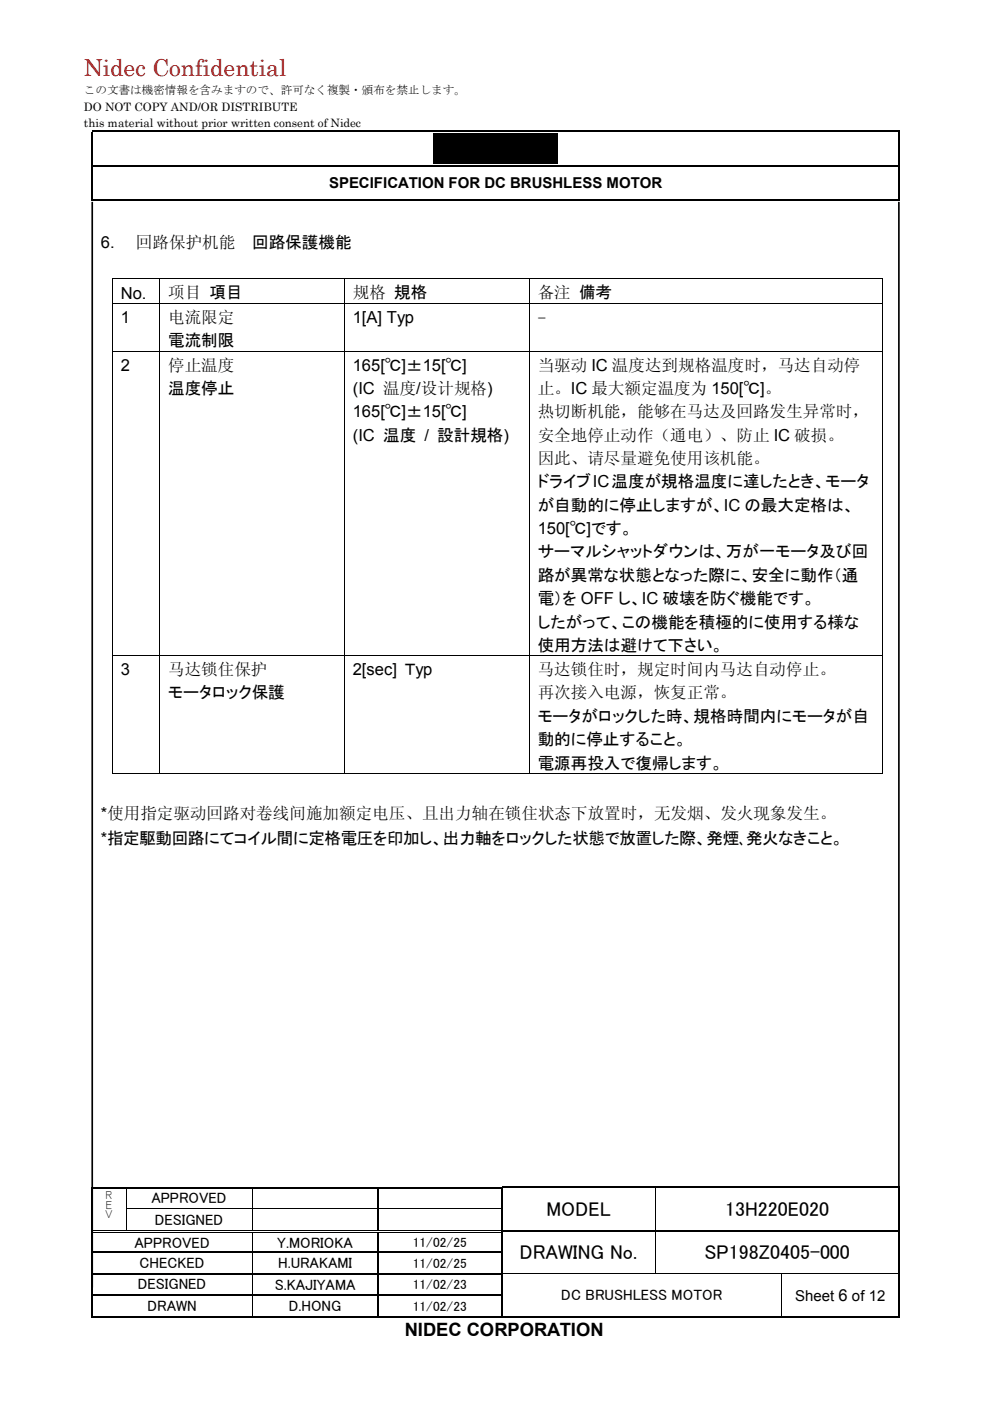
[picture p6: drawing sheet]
<svg xmlns="http://www.w3.org/2000/svg" width="210mm" height="297mm" viewBox="0 0 210 297" stroke-linecap="round" stroke-linejoin="round" font-family="sans-serif">
<defs><g id="words">
<text font-size="5" fill="#f00" x="17.8" y="16.2">Nidec Confidential</text>
<g font-size="4.2">
<text x="115.9" y="257.7">MODEL</text>
<text x="153.8" y="257.7">13H220E020</text>
<text x="110.2" y="266.9">DRAWING No.</text>
<text x="149.4" y="266.9">SP198Z0405-000</text>
</g>
<text font-size="3.9" x="85.8" y="283.2">NIDEC CORPORATION</text>
<g font-size="3.5">
<text x="21.4" y="52.5">6.</text>
<text x="28.8" y="52.5">回路保护机能</text>
<text x="53.5" y="52.5">回路保護機能</text>
<text x="25.6" y="63.3">No.</text>
<text x="35.6" y="63.3">项目 項目</text>
<text x="74.8" y="63.3">规格 規格</text>
<text x="114" y="63.3">备注 備考</text>
<text x="25.6" y="68.5">1</text>
<text x="35.6" y="68.5">电流限定</text>
<text x="74.8" y="68.5">1[A] Typ</text>
<text x="114" y="68.7">-</text>
<text x="35.6" y="73.4">電流制限</text>
<text x="25.6" y="78.6">2</text>
<text x="35.6" y="83.5">温度停止</text>
<text x="35.6" y="78.6">停止温度</text>
<text x="74.8" y="78.6">165[℃]±15[℃]</text>
<text x="74.8" y="83.5">(IC 温度/设计规格)</text>
<text x="114" y="83.5">止。IC 最大额定温度为 150[℃]。</text>
<text x="114" y="78.6">当驱动 IC 温度达到规格温度时，马达自动停</text>
<text x="74.8" y="88.5">165[℃]±15[℃]</text>
<text x="114" y="88.5">热切断机能，能够在马达及回路发生异常时，</text>
<text x="74.8" y="93.4">(IC 温度 / 設計規格)</text>
<text x="114" y="93.4">安全地停止动作（通电）、防止 IC 破损。</text>
<text x="114" y="98.4">因此、请尽量避免使用该机能。</text>
<text x="114" y="103.3">ドライブIC温度が規格温度に達したとき、モータ</text>
<text x="114" y="113.2">150[℃]です。</text>
<text x="114" y="108.3">が自動的に停止しますが、IC の最大定格は、</text>
<text x="114" y="118.2">サーマルシャットダウンは、万が一モータ及び回</text>
<text x="114" y="123.1">路が異常な状態となった際に、安全に動作（通</text>
<text x="114" y="128.1">電）を OFF し、IC 破壊を防ぐ機能です。</text>
<text x="114" y="133.1">したがって、この機能を積極的に使用する様な</text>
<text x="25.6" y="143.1">3</text>
<text x="35.6" y="143.1">马达锁住保护</text>
<text x="74.8" y="143.1">2[sec] Ｔyp</text>
<text x="114" y="138">使用方法は避けて下さい。</text>
<text x="114" y="143.1">马达锁住时，规定时间内马达自动停止。</text>
<text x="35.6" y="148.1">モータロック保護</text>
<text x="114" y="148.1">再次接入电源，恢复正常。</text>
<text x="114" y="153">モータがロックした時、規格時間内にモータが自</text>
<text x="114" y="158">動的に停止すること。</text>
<text x="114" y="162.9">電源再投入で復帰します。</text>
<text x="21.4" y="173.6">*使用指定驱动回路对卷线间施加额定电压、且出力轴在锁住状态下放置时，无发烟、发火现象发生。</text>
<text x="21.4" y="178.9">*指定駆動回路にてコイル間に定格電圧を印加し、出力軸をロックした状態で放置した際、発煙､発火なきこと。</text>
</g>
<g font-size="3.2">
<text x="69.8" y="39.9">SPECIFICATION FOR DC BRUSHLESS MOTOR</text>
<text x="32.1" y="255.1">APPROVED</text>
<text x="32.8" y="259.6">DESIGNED</text>
<text x="28.5" y="264.5">APPROVED</text>
<text x="29.6" y="268.8">CHECKED</text>
<text x="58.8" y="264.5">Y.MORIOKA</text>
<text x="59" y="268.9">H.URAKAMI</text>
<text x="29.2" y="273.4">DESIGNED</text>
<text x="58.2" y="273.5">S.KAJIYAMA</text>
<text x="119" y="275.6">DC BRUSHLESS MOTOR</text>
<text x="168.6" y="275.8">Sheet 6 of 12</text>
<text x="31.3" y="278">DRAWN</text>
<text x="61.2" y="278">D.HONG</text>
</g>
<g font-size="2.8">
<text x="87.5" y="264.4">11/02/25</text>
<text x="87.5" y="268.8">11/02/25</text>
<text x="87.5" y="273.4">11/02/23</text>
<text x="87.5" y="278">11/02/23</text>
</g>
<g font-size="2.5">
<text x="17.8" y="20">この文書は機密情報を含みますので、許可なく複製・頒布を禁止します。</text>
<text x="17.8" y="23.5">DO NOT COPY AND/OR DISTRIBUTE</text>
<text x="17.8" y="27">this material without prior written consent of Nidec</text>
<text x="21.9" y="254.3">Ｒ</text>
<text x="21.9" y="256.4">Ｅ</text>
<text x="21.9" y="258.5">Ｖ</text>
</g>
</g></defs>
<path d="M91.9 28.2h26.5v6.5h-26.5z" fill-rule="evenodd" fill="#000"/>
<g fill="none" stroke="#000" stroke-width=".25">
<path d="M19.4 27.8h171.1M190.6 27.9v7M190.6 35.3v6.9M80.2 252v4.2M80.2 256.5v4.3M106.6 251.8h32.2M139.1 251.8h51.4M190.6 252v4.2M190.6 256.5v4.3M19.8 265.5h33.6M19.8 270.1h33.6M19.8 274.7h33.6"/>
<path d="M53.6 265.5h26.5M53.6 270.1h26.5M53.6 274.7h26.5M80.2 261.4v4M80.2 265.6v4.4M80.2 270.2v4.3M80.2 274.8v4.3M80.3 265.5h25.9M80.3 270.1h25.9M80.3 274.7h25.9M106.6 260.9h32.2M106.6 279.2h59"/>
<path d="M139.1 260.9h51.4M165.8 279.2h24.7M190.6 261.4v4M190.6 265.6v4.4M190.6 270.2v4.3M190.6 274.8v4.3"/>
</g>
<g fill="#000">
<path d="M19.4 34.9h.4v.4h-.4zM190.5 27.7h.3v.2h-.3zM190.5 34.9h.3v.4h-.3zM19.4 42.2h.4v.4h-.4zM23.8 58.9h.2v.2h-.2zM33.8 58.9h.1v.2h-.1zM72.9 58.9h.2v.2h-.2zM112.1 58.9h.2v.2h-.2zM187 58.9h.2v.2h-.2zM190.5 42.2h.3v.4h-.3zM23.8 64.3h.2v.2h-.2zM23.8 74.4h.2v.2h-.2z"/>
<path d="M33.8 64.3h.1v.2h-.1zM33.8 74.4h.1v.2h-.1zM72.9 64.3h.2v.2h-.2zM72.9 74.4h.2v.2h-.2zM112.1 64.3h.2v.2h-.2zM112.1 74.4h.2v.2h-.2zM187 64.3h.2v.2h-.2zM187 74.4h.2v.2h-.2zM23.8 139h.2v.1h-.2zM33.8 139h.1v.1h-.1zM72.9 139h.2v.1h-.2zM112.1 139h.2v.1h-.2z"/>
<path d="M187 139h.2v.1h-.2zM23.8 163.9h.2v.2h-.2zM33.8 163.9h.1v.2h-.1zM72.9 163.9h.2v.2h-.2zM112.1 163.9h.2v.2h-.2zM187 163.9h.2v.2h-.2zM19.4 251.6h.4v.4h-.4zM19.4 256.2h.4v.3h-.4zM26.7 251.6h.3v.4h-.3zM26.7 256.2h.1v.3h-.1zM53.4 251.6h.3v.4h-.3zM53.4 256.2h.1v.3h-.1z"/>
<path d="M80.1 251.6h.3v.4h-.3zM80.1 256.2h.2v.3h-.2zM106.2 251.6h.4v.4h-.4zM106.2 256.2h.4v.3h-.4zM138.8 251.9l.2 .1zM138.8 251.6h.3v.3h-.3zM138.8 256.2h.2v.3h-.2zM190.5 251.6h.3v.4h-.3zM190.5 251.6h.3v.3h-.3zM190.5 256.2h.3v.3h-.3zM19.4 260.8h.4v.6h-.4zM19.4 265.4h.4v.2h-.4z"/>
<path d="M19.4 270h.4v.2h-.4zM19.4 274.5h.4v.3h-.4zM19.4 279.1h.4v.3h-.4zM26.7 260.8h.5v.2h-.5zM26.7 261.2h.5v.1h-.5zM53.4 261.3l.1 .1zM53.4 260.8h.5v.2h-.5zM53.4 261.2h.5v.1h-.5zM53.4 265.4h.2v.2h-.2zM53.4 270h.2v.2h-.2zM53.4 274.5h.2v.3h-.2zM53.4 279.1h.3v.3h-.3z"/>
<path d="M80.1 261.3l.2 .1zM80.1 260.8h.5v.2h-.5zM80.1 261.2h.5v.1h-.5zM80.1 265.4h.2v.2h-.2zM80.1 270h.2v.2h-.2zM80.1 274.5h.2v.3h-.2zM80.1 279.1h.3v.3h-.3zM106.2 260.8h.4v.6h-.4zM106.2 265.4h.4v.2h-.4zM106.2 270h.4v.2h-.4zM106.2 274.5h.4v.3h-.4zM106.2 279.1h.4v.3h-.4z"/>
<path d="M138.8 261.1h.2v.3h-.2zM138.8 260.8h.3v.3h-.3zM138.8 265.4h.2v.2h-.2zM138.8 270h.2v.1h-.2zM165.6 270.1l.1 .1zM165.6 270h.1v.1h-.1zM165.6 274.5h.1v.3h-.1zM165.6 279.1h.2v.3h-.2zM190.5 260.8h.3v.6h-.3zM190.5 265.4h.3v.2h-.3zM190.5 270h.3v.2h-.3zM190.5 274.5h.3v.3h-.3z"/>
<path d="M190.5 279.1h.3v.3h-.3z"/>
</g>
<g fill="none" stroke="#000" stroke-width=".34">
<path d="M19.6 27.9v7M19.6 35.3v6.9M19.8 35.1h170.7M19.8 42.4h170.7M19.6 252v4.2M19.6 256.5v4.3M19.8 251.8h6.9M27 251.8h26.4M53.7 251.8h26.4M80.4 251.8h25.8M106.4 252v4.2M106.4 256.5v4.3"/>
<path d="M19.6 261.4v4M19.6 265.6v4.4M19.6 270.2v4.3M19.6 274.8v4.3M19.8 279.3h33.6M53.7 279.3h26.4M80.4 279.3h25.8M106.4 261.4v4M106.4 265.6v4.4M106.4 270.2v4.3M106.4 274.8v4.3"/>
</g>
<g fill="none" stroke="#000" stroke-width=".21">
<path d="M23.9 59.1v5.2M24 59h9.8M33.9 59.1v5.2M34 59h38.9M73 59.1v5.2M73.1 59h39M112.2 59.1v5.2M112.3 59h74.7M187.1 59.1v5.2M23.9 64.5v9.9M23.9 74.6v64.4M24 64.4h9.8"/>
<path d="M24 74.5h9.8M33.9 64.5v9.9M33.9 74.6v64.4M34 64.4h38.9M34 74.5h38.9M73 64.5v9.9M73 74.6v64.4M73.1 64.4h39M73.1 74.5h39M112.2 64.5v9.9M112.2 74.6v64.4M112.3 64.4h74.7"/>
<path d="M112.3 74.5h74.7M187.1 64.5v9.9M187.1 74.6v64.4M23.9 139.1v24.8M24 139.1h9.8M33.9 139.1v24.8M34 139.1h38.9M73 139.1v24.8M73.1 139.1h39M112.2 139.1v24.8M112.3 139.1h74.7M187.1 139.1v24.8"/>
<path d="M24 164h9.8M34 164h38.9M73.1 164h39M112.3 164h74.7M26.8 252v4.2M26.8 256.5v4.3M26.8 256.3h26.6M53.5 252v4.2M53.5 256.5v4.3M53.6 256.3h26.5M80.3 256.3h25.9M138.9 252v4.2"/>
<path d="M138.9 256.5v4.3M19.8 260.9h6.9M19.8 261.2h6.9M27.2 260.9h26.2M27.2 261.2h26.2M53.5 261.4v4M53.5 265.6v4.4M53.5 270.2v4.3M53.5 274.8v4.3M53.9 260.9h26.2M53.9 261.2h26.2M80.6 260.9h25.6"/>
<path d="M80.6 261.2h25.6M106.6 270h32.2M138.9 261.4v4M138.9 265.6v4.4M139 270h26.6M165.6 270.2v4.3M165.6 274.8v4.3M165.7 270h24.8"/>
</g>
<path d="M19.6 42.8v230.2M190.6 42.8v230.2" fill="none" stroke="#000" stroke-width=".35"/>
<use href="#words"/>
</svg>
